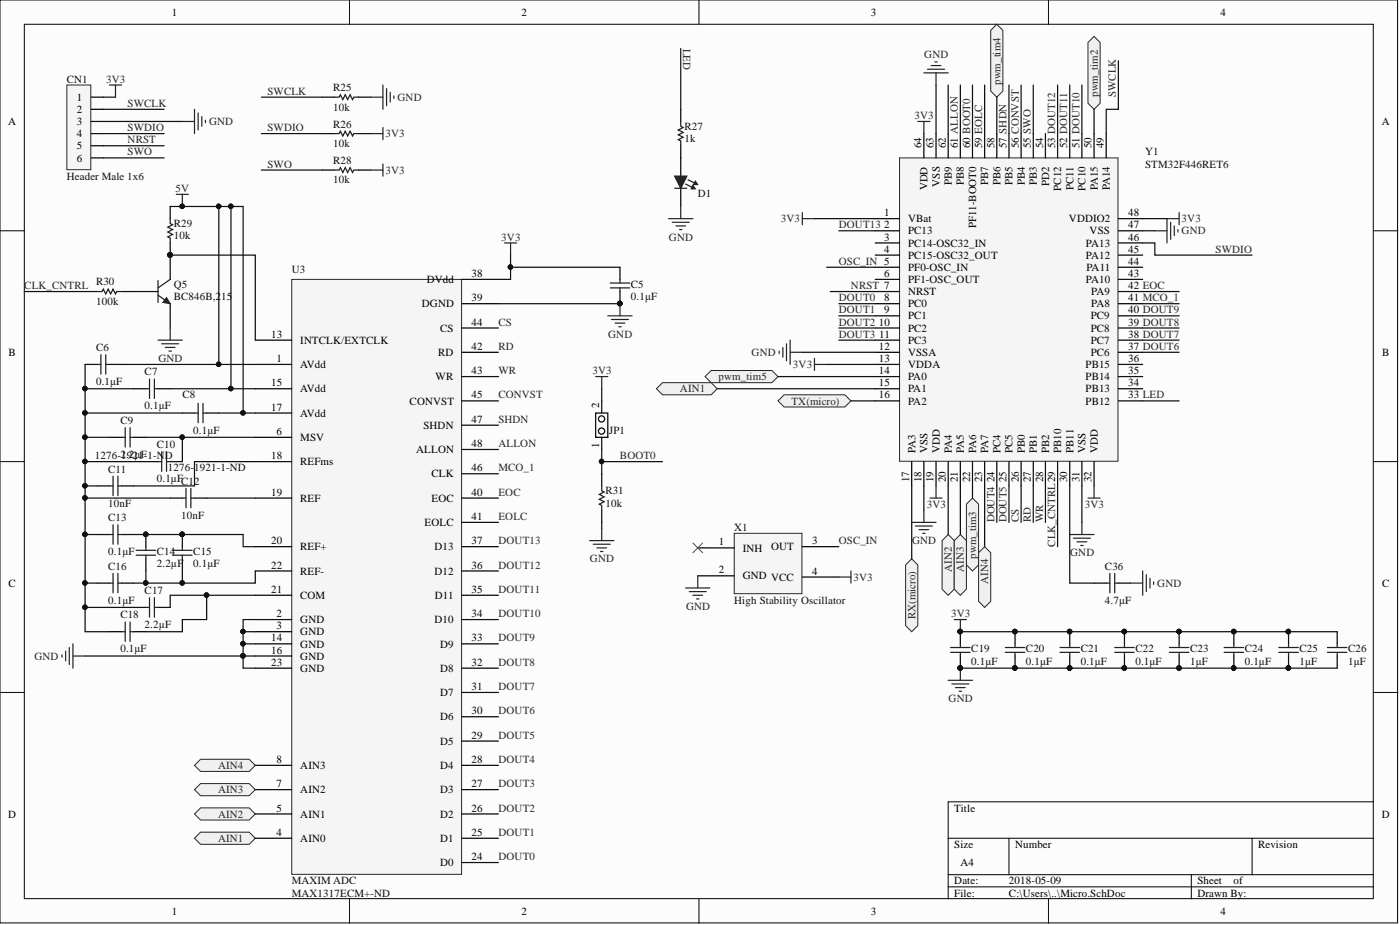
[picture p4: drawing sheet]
<svg xmlns="http://www.w3.org/2000/svg" width="292mm" height="193mm" viewBox="0 0 292 193" stroke-linecap="round" stroke-linejoin="round" font-family="sans-serif">
<defs><g id="words">
<g font-size="2.3">
<text x="35.8" y="3.3">1</text>
<text x="108.8" y="3.3">2</text>
<text x="181.7" y="3.3">3</text>
<text x="254.6" y="3.3">4</text>
<text x="16.1" y="21">1</text>
<text x="16.1" y="23.6">2</text>
<text x="1.7" y="26.1">A</text>
<text x="16.1" y="26.1">3</text>
<text x="16.1" y="28.6">4</text>
<text x="288.3" y="26.1">A</text>
<text x="16.1" y="31.2">5</text>
<text x="16.1" y="33.7">6</text>
<text x="192.3" y="30.9" transform="rotate(-90 192.3 30.9)">64</text>
<text x="194.8" y="30.9" transform="rotate(-90 194.8 30.9)">63</text>
<text x="197.3" y="30.9" transform="rotate(-90 197.3 30.9)">62</text>
<text x="199.9" y="30.9" transform="rotate(-90 199.9 30.9)">61 ALLON</text>
<text x="202.4" y="30.9" transform="rotate(-90 202.4 30.9)">60 BOOT0</text>
<text x="204.9" y="30.9" transform="rotate(-90 204.9 30.9)">59 EOLC</text>
<text x="207.5" y="30.9" transform="rotate(-90 207.5 30.9)">58</text>
<text x="210" y="30.9" transform="rotate(-90 210 30.9)">57 SHDN</text>
<text x="212.5" y="30.9" transform="rotate(-90 212.5 30.9)">56 CONVST</text>
<text x="215.1" y="30.9" transform="rotate(-90 215.1 30.9)">55 SWO</text>
<text x="217.6" y="30.9" transform="rotate(-90 217.6 30.9)">54</text>
<text x="220.2" y="30.9" transform="rotate(-90 220.2 30.9)">53 DOUT12</text>
<text x="222.7" y="30.9" transform="rotate(-90 222.7 30.9)">52 DOUT11</text>
<text x="225.2" y="30.9" transform="rotate(-90 225.2 30.9)">51 DOUT10</text>
<text x="227.8" y="30.9" transform="rotate(-90 227.8 30.9)">50</text>
<text x="230.3" y="30.9" transform="rotate(-90 230.3 30.9)">49</text>
<text x="193.5" y="39.7" transform="rotate(-90 193.5 39.7)">VDD</text>
<text x="196.1" y="38.9" transform="rotate(-90 196.1 38.9)">VSS</text>
<text x="198.6" y="38.7" transform="rotate(-90 198.6 38.7)">PB9</text>
<text x="201.1" y="38.7" transform="rotate(-90 201.1 38.7)">PB8</text>
<text x="206.2" y="38.7" transform="rotate(-90 206.2 38.7)">PB7</text>
<text x="208.7" y="38.7" transform="rotate(-90 208.7 38.7)">PB6</text>
<text x="211.3" y="38.7" transform="rotate(-90 211.3 38.7)">PB5</text>
<text x="213.8" y="38.7" transform="rotate(-90 213.8 38.7)">PB4</text>
<text x="216.3" y="38.7" transform="rotate(-90 216.3 38.7)">PB3</text>
<text x="218.9" y="38.8" transform="rotate(-90 218.9 38.8)">PD2</text>
<text x="221.4" y="39.8" transform="rotate(-90 221.4 39.8)">PC12</text>
<text x="224" y="39.7" transform="rotate(-90 224 39.7)">PC11</text>
<text x="226.5" y="39.8" transform="rotate(-90 226.5 39.8)">PC10</text>
<text x="229" y="39.7" transform="rotate(-90 229 39.7)">PA15</text>
<text x="231.6" y="39.7" transform="rotate(-90 231.6 39.7)">PA14</text>
<text x="184.5" y="45.1">1</text>
<text x="184.5" y="47.6">2</text>
<text x="189.5" y="46.4">VBat</text>
<text x="203.7" y="47.6" transform="rotate(-90 203.7 47.6)">PF11-BOOT0</text>
<text x="223" y="46.4">VDDIO2</text>
<text x="235.4" y="47.6">47</text>
<text x="235.4" y="45.1">48</text>
<text x="184.5" y="50.2">3</text>
<text x="184.5" y="52.7">4</text>
<text x="189.5" y="48.9">PC13</text>
<text x="189.5" y="51.4">PC14-OSC32_IN</text>
<text x="189.5" y="54">PC15-OSC32_OUT</text>
<text x="226.6" y="54">PA12</text>
<text x="226.6" y="51.4">PA13</text>
<text x="227.3" y="48.9">VSS</text>
<text x="235.4" y="52.7">45</text>
<text x="235.4" y="50.2">46</text>
<text x="89" y="59">DVdd</text>
<text x="98.4" y="57.8">38</text>
<text x="184.5" y="57.8">6</text>
<text x="189.5" y="56.5">PF0-OSC_IN</text>
<text x="189.5" y="59">PF1-OSC_OUT</text>
<text x="226.6" y="59">PA10</text>
<text x="226.7" y="56.5">PA11</text>
<text x="235.4" y="57.8">43</text>
<text x="235.4" y="55.2">44</text>
<text x="88" y="64.1">DGND</text>
<text x="98.4" y="62.8">39</text>
<text x="184.5" y="62.8">8</text>
<text x="184.5" y="65.4">9</text>
<text x="189.5" y="61.6">NRST</text>
<text x="189.5" y="64.1">PC0</text>
<text x="227.7" y="64.1">PA8</text>
<text x="227.7" y="61.6">PA9</text>
<text x="235.4" y="62.8">41 MCO_1</text>
<text x="235.4" y="60.3">42 EOC</text>
<text x="235.4" y="65.4">40 DOUT9</text>
<text x="56.6" y="70.5">13</text>
<text x="62.6" y="71.7">INTCLK/EXTCLK</text>
<text x="91.8" y="69.2">CS</text>
<text x="98.4" y="67.9">44</text>
<text x="183.4" y="67.9">10</text>
<text x="183.5" y="70.5">11</text>
<text x="189.5" y="66.6">PC1</text>
<text x="189.5" y="69.2">PC2</text>
<text x="189.5" y="71.7">PC3</text>
<text x="227.6" y="71.7">PC7</text>
<text x="227.6" y="69.2">PC8</text>
<text x="227.6" y="66.6">PC9</text>
<text x="235.4" y="70.5">38 DOUT7</text>
<text x="235.4" y="67.9">39 DOUT8</text>
<text x="1.8" y="74.3">B</text>
<text x="57.7" y="75.5">1</text>
<text x="62.6" y="76.8">AVdd</text>
<text x="91.4" y="74.3">RD</text>
<text x="98.4" y="73">42</text>
<text x="183.4" y="73">12</text>
<text x="183.4" y="75.5">13</text>
<text x="189.5" y="74.3">VSSA</text>
<text x="189.5" y="76.8">VDDA</text>
<text x="226.5" y="76.8">PB15</text>
<text x="227.6" y="74.3">PC6</text>
<text x="235.4" y="75.5">36</text>
<text x="235.4" y="73">37 DOUT6</text>
<text x="288.4" y="74.3">B</text>
<text x="56.6" y="80.6">15</text>
<text x="62.6" y="81.9">AVdd</text>
<text x="90.9" y="79.3">WR</text>
<text x="98.4" y="78.1">43</text>
<text x="98.4" y="83.1">45</text>
<text x="183.4" y="78.1">14</text>
<text x="183.4" y="80.6">15</text>
<text x="183.4" y="83.1">16</text>
<text x="189.5" y="79.3">PA0</text>
<text x="189.5" y="81.9">PA1</text>
<text x="226.5" y="81.9">PB13</text>
<text x="226.5" y="79.3">PB14</text>
<text x="235.4" y="83.1">33 LED</text>
<text x="235.4" y="80.6">34</text>
<text x="235.4" y="78.1">35</text>
<text x="56.6" y="85.7">17</text>
<text x="62.6" y="86.9">AVdd</text>
<text x="85.5" y="84.4">CONVST</text>
<text x="88.3" y="89.5">SHDN</text>
<text x="98.4" y="88.2">47</text>
<text x="125" y="85.2" transform="rotate(-90 125 85.2)">2</text>
<text x="189.5" y="84.4">PA2</text>
<text x="226.5" y="84.4">PB12</text>
<text x="56.6" y="95.8">18</text>
<text x="57.7" y="90.7">6</text>
<text x="62.6" y="92">MSV</text>
<text x="86.8" y="94.5">ALLON</text>
<text x="98.4" y="93.3">48</text>
<text x="125" y="93.4" transform="rotate(-90 125 93.4)">1</text>
<text x="191" y="94.5" transform="rotate(-90 191 94.5)">PA3</text>
<text x="193.5" y="94.5" transform="rotate(-90 193.5 94.5)">VSS</text>
<text x="196.1" y="94.5" transform="rotate(-90 196.1 94.5)">VDD</text>
<text x="198.6" y="94.5" transform="rotate(-90 198.6 94.5)">PA4</text>
<text x="201.1" y="94.5" transform="rotate(-90 201.1 94.5)">PA5</text>
<text x="203.7" y="94.5" transform="rotate(-90 203.7 94.5)">PA6</text>
<text x="206.2" y="94.5" transform="rotate(-90 206.2 94.5)">PA7</text>
<text x="208.7" y="94.5" transform="rotate(-90 208.7 94.5)">PC4</text>
<text x="211.3" y="94.5" transform="rotate(-90 211.3 94.5)">PC5</text>
<text x="213.8" y="94.5" transform="rotate(-90 213.8 94.5)">PB0</text>
<text x="216.3" y="94.5" transform="rotate(-90 216.3 94.5)">PB1</text>
<text x="218.9" y="94.5" transform="rotate(-90 218.9 94.5)">PB2</text>
<text x="221.4" y="94.5" transform="rotate(-90 221.4 94.5)">PB10</text>
<text x="224" y="94.5" transform="rotate(-90 224 94.5)">PB11</text>
<text x="226.5" y="94.5" transform="rotate(-90 226.5 94.5)">VSS</text>
<text x="229" y="94.5" transform="rotate(-90 229 94.5)">VDD</text>
<text x="62.6" y="97.1">REFms</text>
<text x="90" y="99.6">CLK</text>
<text x="98.4" y="98.3">46</text>
<text x="189.7" y="100.6" transform="rotate(-90 189.7 100.6)">17</text>
<text x="192.3" y="100.6" transform="rotate(-90 192.3 100.6)">18</text>
<text x="194.8" y="100.6" transform="rotate(-90 194.8 100.6)">19</text>
<text x="197.3" y="100.6" transform="rotate(-90 197.3 100.6)">20</text>
<text x="199.9" y="100.6" transform="rotate(-90 199.9 100.6)">21</text>
<text x="202.4" y="100.6" transform="rotate(-90 202.4 100.6)">22</text>
<text x="204.9" y="100.6" transform="rotate(-90 204.9 100.6)">23</text>
<text x="207.5" y="100.6" transform="rotate(-90 207.5 100.6)">24</text>
<text x="210" y="100.6" transform="rotate(-90 210 100.6)">25</text>
<text x="212.5" y="100.6" transform="rotate(-90 212.5 100.6)">26</text>
<text x="215.1" y="100.6" transform="rotate(-90 215.1 100.6)">27</text>
<text x="217.6" y="100.6" transform="rotate(-90 217.6 100.6)">28</text>
<text x="222.7" y="100.6" transform="rotate(-90 222.7 100.6)">30</text>
<text x="225.2" y="100.6" transform="rotate(-90 225.2 100.6)">31</text>
<text x="227.8" y="100.6" transform="rotate(-90 227.8 100.6)">32</text>
<text x="56.6" y="103.4">19</text>
<text x="62.6" y="104.7">REF</text>
<text x="90" y="104.7">EOC</text>
<text x="98.4" y="103.4">40</text>
<text x="56.6" y="113.5">20</text>
<text x="88.6" y="109.7">EOLC</text>
<text x="98.4" y="113.5">37</text>
<text x="98.4" y="108.5">41</text>
<text x="150" y="113.8">1</text>
<text x="169.4" y="113.5">3</text>
<text x="56.6" y="118.6">22</text>
<text x="62.6" y="114.8">REF+</text>
<text x="62.6" y="119.9">REF-</text>
<text x="90.6" y="119.9">D12</text>
<text x="90.6" y="114.8">D13</text>
<text x="98.4" y="118.6">36</text>
<text x="150" y="119.6">2</text>
<text x="155" y="115.1">INH</text>
<text x="160.9" y="114.8">OUT</text>
<text x="169.4" y="119.9">4</text>
<text x="1.8" y="122.4">C</text>
<text x="56.6" y="123.7">21</text>
<text x="62.6" y="124.9">COM</text>
<text x="90.7" y="124.9">D11</text>
<text x="98.4" y="123.7">35</text>
<text x="155" y="120.9">GND VCC</text>
<text x="288.4" y="122.4">C</text>
<text x="57.7" y="128.7">2</text>
<text x="57.7" y="131.3">3</text>
<text x="62.6" y="130">GND</text>
<text x="90.6" y="130">D10</text>
<text x="98.4" y="128.7">34</text>
<text x="56.6" y="133.8">14</text>
<text x="56.6" y="136.3">16</text>
<text x="62.6" y="132.5">GND</text>
<text x="62.6" y="135.1">GND</text>
<text x="62.6" y="137.6">GND</text>
<text x="91.8" y="135.1">D9</text>
<text x="98.4" y="133.8">33</text>
<text x="56.6" y="138.9">23</text>
<text x="62.6" y="140.2">GND</text>
<text x="91.8" y="140.2">D8</text>
<text x="98.4" y="144">31</text>
<text x="98.4" y="138.9">32</text>
<text x="91.8" y="145.2">D7</text>
<text x="98.4" y="149">30</text>
<text x="91.8" y="155.4">D5</text>
<text x="91.8" y="150.3">D6</text>
<text x="98.4" y="154.1">29</text>
<text x="57.7" y="159.2">8</text>
<text x="62.6" y="160.4">AIN3</text>
<text x="91.8" y="160.4">D4</text>
<text x="98.4" y="159.2">28</text>
<text x="57.7" y="164.2">7</text>
<text x="62.6" y="165.5">AIN2</text>
<text x="91.8" y="165.5">D3</text>
<text x="98.4" y="164.2">27</text>
<text x="1.7" y="170.6">D</text>
<text x="57.7" y="169.3">5</text>
<text x="62.6" y="170.6">AIN1</text>
<text x="91.8" y="170.6">D2</text>
<text x="98.4" y="169.3">26</text>
<text x="199.1" y="169.3">Title</text>
<text x="288.3" y="170.6">D</text>
<text x="57.7" y="174.4">4</text>
<text x="62.6" y="175.6">AIN0</text>
<text x="91.8" y="175.6">D1</text>
<text x="98.4" y="179.4">24</text>
<text x="98.4" y="174.4">25</text>
<text x="199.1" y="176.9">Size</text>
<text x="211.8" y="176.9">Number</text>
<text x="262.5" y="176.9">Revision</text>
<text x="91.8" y="180.7">D0</text>
<text x="199.1" y="184.5">Date:</text>
<text x="200.4" y="180.7">A4</text>
<text x="210.5" y="184.5">2018-05-09</text>
<text x="249.8" y="184.5">Sheet</text>
<text x="257.4" y="184.5">of</text>
<text x="35.8" y="190.8">1</text>
<text x="108.8" y="190.8">2</text>
<text x="181.7" y="190.8">3</text>
<text x="199.1" y="187">File:</text>
<text x="210.5" y="187">C:\Users\..\Micro.SchDoc</text>
<text x="249.8" y="187">Drawn By:</text>
<text x="254.6" y="190.8">4</text>
</g>
<g font-size="2.3" fill="#262626">
<text x="142.5" y="10.1" transform="rotate(90 142.5 10.1)">LED</text>
<text x="22.2" y="17.2">3V3</text>
<text x="192.8" y="12.2">GND</text>
<text x="208.7" y="17.7" transform="rotate(-90 208.7 17.7)">pwm_tim4</text>
<text x="26.6" y="22.3">SWCLK</text>
<text x="55.8" y="19.8">SWCLK</text>
<text x="82.9" y="21">GND</text>
<text x="229" y="20.3" transform="rotate(-90 229 20.3)">pwm_tim2</text>
<text x="232.8" y="20.3" transform="rotate(-90 232.8 20.3)">SWCLK</text>
<text x="26.6" y="27.4">SWDIO</text>
<text x="26.6" y="29.9">NRST</text>
<text x="43.6" y="26.1">GND</text>
<text x="55.8" y="27.4">SWDIO</text>
<text x="80.4" y="28.6">3V3</text>
<text x="190.8" y="24.8">3V3</text>
<text x="26.6" y="32.4">SWO</text>
<text x="55.8" y="35">SWO</text>
<text x="36.6" y="40">5V</text>
<text x="80.4" y="36.2">3V3</text>
<text x="162.9" y="46.4">3V3</text>
<text x="175" y="47.6">DOUT13</text>
<text x="246.5" y="46.4">3V3</text>
<text x="104.6" y="50.2">3V3</text>
<text x="139.6" y="50.2">GND</text>
<text x="246.5" y="48.9">GND</text>
<text x="253.6" y="52.7">SWDIO</text>
<text x="175" y="55.2">OSC_IN 5</text>
<text x="5.1" y="60.3">CLK_CNTRL</text>
<text x="175" y="62.8">DOUT0</text>
<text x="175" y="65.4">DOUT1</text>
<text x="177.5" y="60.3">NRST 7</text>
<text x="104" y="67.9">CS</text>
<text x="126.9" y="70.5">GND</text>
<text x="175" y="67.9">DOUT2</text>
<text x="175" y="70.5">DOUT3</text>
<text x="33.1" y="75.5">GND</text>
<text x="104" y="73">RD</text>
<text x="156.8" y="74.3">GND</text>
<text x="165.5" y="76.8">3V3</text>
<text x="104" y="83.1">CONVST</text>
<text x="104" y="78.1">WR</text>
<text x="123.6" y="78.1">3V3</text>
<text x="141.9" y="81.9">AIN1</text>
<text x="149.9" y="79.3">pwm_tim5</text>
<text x="104" y="88.2">SHDN</text>
<text x="165.1" y="84.4">TX(micro)</text>
<text x="104" y="93.3">ALLON</text>
<text x="129.4" y="95.8">BOOT0</text>
<text x="104" y="98.3">MCO_1</text>
<text x="104" y="103.4">EOC</text>
<text x="193.4" y="105.9">3V3</text>
<text x="226.3" y="105.9">3V3</text>
<text x="104" y="113.5">DOUT13</text>
<text x="104" y="108.5">EOLC</text>
<text x="175" y="113.5">OSC_IN</text>
<text x="190.3" y="113.5">GND</text>
<text x="207.5" y="109" transform="rotate(-90 207.5 109)">DOUT4</text>
<text x="210" y="109" transform="rotate(-90 210 109)">DOUT5</text>
<text x="212.5" y="109" transform="rotate(-90 212.5 109)">CS</text>
<text x="215.1" y="109" transform="rotate(-90 215.1 109)">RD</text>
<text x="217.6" y="109" transform="rotate(-90 217.6 109)">WR</text>
<text x="104" y="118.6">DOUT12</text>
<text x="123.1" y="117.3">GND</text>
<text x="198.6" y="119.3" transform="rotate(-90 198.6 119.3)">AIN2</text>
<text x="201.1" y="119.3" transform="rotate(-90 201.1 119.3)">AIN3</text>
<text x="203.7" y="116.6" transform="rotate(-90 203.7 116.6)">pwm_tim3</text>
<text x="220.2" y="114" transform="rotate(-90 220.2 114)">CLK_CNTRL29</text>
<text x="223.3" y="116.1">GND</text>
<text x="104" y="123.7">DOUT11</text>
<text x="178" y="121.1">3V3</text>
<text x="206.2" y="121.8" transform="rotate(-90 206.2 121.8)">AIN4</text>
<text x="241.5" y="122.4">GND</text>
<text x="104" y="128.7">DOUT10</text>
<text x="143.1" y="127.2">GND</text>
<text x="191" y="129.2" transform="rotate(-90 191 129.2)">RX(micro)</text>
<text x="198.4" y="128.7">3V3</text>
<text x="7.2" y="137.6">GND</text>
<text x="104" y="133.8">DOUT9</text>
<text x="104" y="144">DOUT7</text>
<text x="104" y="138.9">DOUT8</text>
<text x="104" y="149">DOUT6</text>
<text x="197.9" y="146.5">GND</text>
<text x="104" y="154.1">DOUT5</text>
<text x="45.5" y="160.4">AIN4</text>
<text x="104" y="159.2">DOUT4</text>
<text x="45.5" y="165.5">AIN3</text>
<text x="104" y="164.2">DOUT3</text>
<text x="45.5" y="170.6">AIN2</text>
<text x="104" y="169.3">DOUT2</text>
<text x="45.5" y="175.6">AIN1</text>
<text x="104" y="179.4">DOUT0</text>
<text x="104" y="174.4">DOUT1</text>
</g>
<g font-size="2.3" fill="#0e0e0e">
<text x="13.9" y="17.2">CN1</text>
<text x="69.5" y="19">R25</text>
<text x="69.5" y="23.1">10k</text>
<text x="69.5" y="26.6">R26</text>
<text x="142.8" y="27.1">R27</text>
<text x="142.8" y="29.6">1k</text>
<text x="69.5" y="30.7">10k</text>
<text x="69.5" y="34.2">R28</text>
<text x="238.9" y="32.4">Y1</text>
<text x="238.9" y="35">STM32F446RET6</text>
<text x="13.9" y="37.5">Header Male 1x6</text>
<text x="69.5" y="38.3">10k</text>
<text x="145.6" y="41.1">D1</text>
<text x="36.3" y="47.4">R29</text>
<text x="36.3" y="49.9">10k</text>
<text x="20" y="59.6">R30</text>
<text x="60.9" y="57">U3</text>
<text x="20" y="63.6">100k</text>
<text x="36.3" y="60.1">Q5</text>
<text x="36.3" y="62.6">BC846B,2</text>
<text x="46.1" y="62.6">15</text>
<text x="131.6" y="60.1">C5</text>
<text x="131.6" y="62.6">0.1μF</text>
<text x="20" y="73.2">C6</text>
<text x="20" y="80.3">0.1μF</text>
<text x="30.2" y="78.3">C7</text>
<text x="38" y="83.1">C8</text>
<text x="25.1" y="88.4">C9</text>
<text x="30.2" y="85.4">0.1μF</text>
<text x="19.8" y="95.8">1276-1921-1-N</text>
<text x="25.1" y="95.5">2.2µF</text>
<text x="32.7" y="93.5">C10</text>
<text x="34.4" y="95.8">D</text>
<text x="40.3" y="90.5">0.1μF</text>
<text x="127.1" y="90.5">JP1</text>
<text x="22.6" y="98.6">C11</text>
<text x="32.7" y="100.6">0.1μFC12</text>
<text x="35" y="98.3">1276-1921-1-ND</text>
<text x="22.6" y="105.7">10nF</text>
<text x="126.3" y="103.1">R31</text>
<text x="126.3" y="105.7">10k</text>
<text x="22.6" y="108.7">C13</text>
<text x="37.8" y="108.2">10nF</text>
<text x="153.2" y="110.8">X1</text>
<text x="22.6" y="115.8">0.1μF</text>
<text x="22.6" y="118.9">C16</text>
<text x="32.7" y="115.8">C14</text>
<text x="32.7" y="118.4">2.2µF</text>
<text x="40.3" y="115.8">C15</text>
<text x="40.3" y="118.4">0.1μF</text>
<text x="230.5" y="118.9">C36</text>
<text x="22.6" y="126">0.1μF</text>
<text x="30.2" y="123.9">C17</text>
<text x="153.2" y="126">High Stability Oscillator</text>
<text x="230.5" y="126">4.7μF</text>
<text x="25.1" y="129">C18</text>
<text x="30.2" y="131">2.2µF</text>
<text x="25.1" y="136.1">0.1μF</text>
<text x="202.7" y="136.1">C19</text>
<text x="214.1" y="136.1">C20</text>
<text x="225.5" y="136.1">C21</text>
<text x="236.9" y="136.1">C22</text>
<text x="248.3" y="136.1">C23</text>
<text x="259.7" y="136.1">C24</text>
<text x="271.1" y="136.1">C25</text>
<text x="281.3" y="136.1">C26</text>
<text x="202.7" y="138.6">0.1μF</text>
<text x="214.1" y="138.6">0.1μF</text>
<text x="225.5" y="138.6">0.1μF</text>
<text x="236.9" y="138.6">0.1μF</text>
<text x="248.3" y="138.6">1μF</text>
<text x="259.7" y="138.6">0.1μF</text>
<text x="271.1" y="138.6">1μF</text>
<text x="281.3" y="138.6">1μF</text>
<text x="60.9" y="184.5">MAXIM ADC</text>
<text x="60.9" y="187">MAX1317ECM+-ND</text>
</g>
</g></defs>
<g fill="#fcfcfc" stroke="#000" stroke-width=".21">
<path d="M0 0h291.6v192.5h-291.6z"/>
<path d="M5.1 5.1h281.4v182.4h-281.4z"/>
</g>
<g fill="none" stroke="#000" stroke-width=".21">
<path d="M72.9 0v5.1M145.8 0v5.1M218.8 0v5.1M0 48.1h5.1M286.6 48.1h5.1M0 96.3h5.1M286.6 96.3h5.1M0 144.5h5.1M286.6 144.5h5.1M197.8 174.9h88.8M210.5 174.9v7.6M261.2 174.9v7.6"/>
<path d="M286.6 167.3h-88.8v20.2M72.9 187.5v5.1M145.8 187.5v5.1M197.8 182.5h88.8M197.8 185h88.8M218.8 187.5v5.1M248.6 182.5v5"/>
</g>
<g fill="#f0f0f0" stroke="#262626" stroke-width=".21">
<path d="M40.6 174.9l1.2-1.3h10.2l1.3 1.3-1.3 1.2h-10.2z" fill-rule="evenodd"/>
<path d="M40.6 169.8l1.2-1.3h10.2l1.3 1.3-1.3 1.3h-10.2z" fill-rule="evenodd"/>
<path d="M40.6 164.7l1.2-1.2h10.2l1.3 1.2-1.3 1.3h-10.2z" fill-rule="evenodd"/>
<path d="M40.6 159.7l1.2-1.3h10.2l1.3 1.3-1.3 1.2h-10.2z" fill-rule="evenodd"/>
</g>
<path d="M36.8 40.5h2.5M38 40.5v2.6" fill="none" stroke="#262626" stroke-width=".25"/>
<circle cx="38" cy="43" r=".47" fill="#0e0e0e" stroke="#0e0e0e" stroke-width=".21"/>
<path d="M17.8 76h2.5M22.8 76h2.6M22.8 91.2h2.6M27.9 81.1h2.5M27.9 91.2h2.5M30.4 96.3h2.6M33 81.1h2.5M35.5 96.3h2.5M38 86.2h2.6M43.1 86.2h2.6M20.3 101.4h2.5M25.4 101.4h2.5" fill="none" stroke="#000" stroke-width=".25"/>
<g fill="none" stroke="#1c1c1c" stroke-width=".25">
<path d="M20.3 76h.8M21.1 74v4.1M22.1 74v4.1M22.1 76h.7M31.2 79.1v4M32.2 79.1v4M23.6 99.3v4.1M24.6 99.3v4.1M25.4 91.2h.7M26.1 89.2v4.1M27.1 89.2v4.1M27.1 91.2h.8"/>
<path d="M30.4 81.1h.8M32.2 81.1h.8M33 96.3h.7M33.7 94.3v4M34.7 94.3v4M34.7 96.3h.8M40.6 86.2h.7M41.3 84.1v4.1M42.4 84.1v4.1M42.4 86.2h.7M22.8 101.4h.8M24.6 101.4h.8"/>
</g>
<path d="M60.9 58.3h35.4v124.1h-35.4z" fill="#f5f5f5" stroke="#262626" stroke-width=".21"/>
<g fill="none" stroke="#000" stroke-width=".25">
<path d="M35.5 43.1v2.5M35.5 50.7v7.6M96.4 58.3h7.6M129.4 55.8v2.5M27.9 60.8h5.1M35.5 63.4v5M53.3 76h7.6M53.3 71h7.6M96.4 63.4h7.6M96.4 73.5h7.6M96.4 78.6h7.6M96.4 68.4h7.6"/>
<path d="M129.4 60.8v2.6M53.3 91.2h7.6M53.3 81.1h7.6M53.3 86.2h7.6M53.3 96.3h7.6M96.4 83.6h7.6M96.4 98.8h7.6M96.4 88.7h7.6M96.4 93.8h7.6M20.3 111.5h2.5M25.4 111.5h2.5M30.4 111.5v2.5"/>
<path d="M30.4 116.6v2.5M35.5 103.9h2.5M38 111.5v2.5M38 116.6v2.5M40.6 103.9h2.5M53.3 103.9h7.6M53.3 114h7.6M53.3 119.1h7.6M96.4 103.9h7.6M96.4 114h7.6M96.4 119.1h7.6M96.4 109h7.6"/>
<path d="M20.3 121.6h2.5M22.8 131.8h2.6M25.4 121.6h2.5M27.9 131.8h2.5M27.9 126.7h2.5M33 126.7h2.5M53.3 129.3h7.6M53.3 131.8h7.6M53.3 134.3h7.6M53.3 136.9h7.6M53.3 124.2h7.6M53.3 139.4h7.6"/>
<path d="M96.4 129.3h7.6M96.4 134.3h7.6M96.4 124.2h7.6M96.4 139.4h7.6M53.3 159.7h7.6M96.4 159.7h7.6M96.4 154.6h7.6M96.4 149.5h7.6M96.4 144.5h7.6M53.3 174.9h7.6M53.3 169.8h7.6M53.3 164.7h7.6"/>
<path d="M96.4 174.9h7.6M96.4 169.8h7.6M96.4 164.7h7.6M96.4 179.9h7.6"/>
</g>
<g fill="none" stroke="#1c1c1c" stroke-width=".25">
<path d="M33 58.5v4.6M35.5 45.6v1l.5 .3-1 .5 1 .5-1 .5 1 .5-1 .5 .5 .3v1M35.5 58.3l-2.5 1.8M127.3 59h4.1M129.4 58.3v.7M33 61.6l2.5 1.8M127.3 60.1h4.1M129.4 60.1v.7M22.8 111.5h.8M23.6 109.5v4M23.6 119.6v4.1M24.6 109.5v4"/>
<path d="M24.6 119.6v4.1M24.6 111.5h.8M28.4 114.8h4.1M28.4 115.8h4.1M30.4 114v.8M30.4 115.8v.8M36 114.8h4.1M36 115.8h4.1M38 103.9h.8M38 114v.8M38 115.8v.8M38.8 101.9v4"/>
<path d="M39.8 101.9v4M39.8 103.9h.8M22.8 121.6h.8M24.6 121.6h.8M25.4 131.8h.7M26.1 129.8v4M27.1 129.8v4M27.1 131.8h.8M30.4 126.7h.8M31.2 124.7v4M32.2 124.7v4M32.2 126.7h.8"/>
</g>
<g fill="#0e0e0e" stroke="#0e0e0e" stroke-width=".21">
<circle cx="38" cy="111.5" r=".47"/>
<circle cx="30.4" cy="111.5" r=".47"/>
<circle cx="129.3" cy="63.3" r=".47"/>
<circle cx="35.5" cy="53.2" r=".47"/>
</g>
<path d="M105.3 50.7h2.5M106.5 50.7v2.5M126.8 65.9h5.1M127.6 66.6h3.5M128.3 67.4h2.1M129.1 68.2h.5M129.4 63.4v2.5M12.9 136.6v.5M13.7 135.8v2.1M14.5 135.1v3.5M15.2 134.3v5.1M15.2 136.9h2.6" fill="none" stroke="#262626" stroke-width=".25"/>
<path d="M34.7 62.1l.8 1.3-1.5-.3z" fill="#1c1c1c"/>
<path d="M34.7 62.1l.8 1.3-1.5-.3z" fill="none" stroke="#1c1c1c" stroke-width=".21"/>
<circle cx="35.5" cy="53.2" r=".47" fill="#0e0e0e" stroke="#0e0e0e" stroke-width=".21"/>
<path d="M33 71h5M33.7 71.7h3.6M34.5 72.5h2M35.3 73.2h.5M35.5 68.4v2.6" fill="none" stroke="#262626" stroke-width=".25"/>
<path d="M17.8 60.8h2.5M25.4 60.8h2.5" fill="none" stroke="#000" stroke-width=".25"/>
<path d="M20.3 60.8h1l.3-.5 .5 1 .5-1 .5 1 .5-1 .5 1 .2-.5h1.1" fill="none" stroke="#1c1c1c" stroke-width=".25"/>
<path d="M187.7 32.9h45.6v63.3h-45.6z" fill="#f5f5f5" stroke="#262626" stroke-width=".21"/>
<g fill="none" stroke="#000" stroke-width=".25">
<path d="M142 32.9v3.8M142 39.3v3.8M192.8 27.9v5M195.3 27.9v5M197.8 27.9v5M200.4 27.9v5M202.9 27.9v5M205.4 27.9v5M208 27.9v5M210.5 27.9v5M213 27.9v5M215.6 27.9v5"/>
<path d="M218.1 27.9v5M220.7 27.9v5M223.2 27.9v5M225.7 27.9v5M228.3 27.9v5M230.8 27.9v5M182.6 45.6h5.1M182.6 48.1h5.1M182.6 50.7h5.1M182.6 53.2h5.1M182.6 55.8h5.1M182.6 58.3h5.1"/>
<path d="M233.3 45.6h5.1M233.3 48.1h5.1M233.3 50.7h5.1M233.3 53.2h5.1M233.3 55.8h5.1M233.3 58.3h5.1M182.6 60.8h5.1M182.6 73.5h5.1M182.6 76h5.1M182.6 78.6h5.1M182.6 63.4h5.1M182.6 65.9h5.1"/>
<path d="M182.6 68.4h5.1M182.6 71h5.1M233.3 60.8h5.1M233.3 73.5h5.1M233.3 76h5.1M233.3 78.6h5.1M233.3 63.4h5.1M233.3 65.9h5.1M233.3 68.4h5.1M233.3 71h5.1M182.6 81.1h5.1M182.6 83.6h5.1"/>
<path d="M190.2 96.3v5.1M192.8 96.3v5.1M195.3 96.3v5.1M197.8 96.3v5.1M200.4 96.3v5.1M202.9 96.3v5.1M205.4 96.3v5.1M208 96.3v5.1M210.5 96.3v5.1M213 96.3v5.1M215.6 96.3v5.1M218.1 96.3v5.1"/>
<path d="M220.7 96.3v5.1M223.2 96.3v5.1M225.7 96.3v5.1M228.3 96.3v5.1M233.3 81.1h5.1M233.3 83.6h5.1"/>
</g>
<g fill="none" stroke="#262626" stroke-width=".25">
<path d="M192.8 15.2h5M193.5 14.4h3.6M194.3 13.7h2M195 12.9h.5M195.3 15.2v2.5M191.5 25.3h2.5M192.8 25.3v2.6M167.4 44.3v2.6M167.4 45.6h2.5M240.9 48.1h2.6M243.5 45.6v5.1M244.2 46.4v3.5"/>
<path d="M245 47.1v2.1M245.8 47.9v.5M162.6 73.2v.5M163.3 72.5v2M164.1 71.7v3.6M164.9 71v5M164.9 73.5h2.5M169.9 74.8v2.5M169.9 76h2.6M190.2 109h5.1M191 109.7h3.5M191.7 110.5h2.1"/>
<path d="M192.5 111.3h.5M192.8 106.4v2.6M194 103.9h2.6M195.3 101.4v2.5M223.2 111.5h5.1M224 112.3h3.5M224.7 113h2M225.5 113.8h.5M225.7 109v2.5M227 103.9h2.5M228.3 101.4v2.5"/>
</g>
<path d="M140.8 36.7h2.5l-1.3 2.6z" fill="#1c1c1c"/>
<path d="M140.8 36.7h2.5l-1.3 2.6zM140.8 39.3h2.5M143.6 37.5l1.5 .8" fill="none" stroke="#1c1c1c" stroke-width=".25"/>
<path d="M145.1 37.8l.5 .7h-.9z" fill="#1c1c1c"/>
<path d="M145.1 37.8l.5 .7h-.9z" fill="none" stroke="#1c1c1c" stroke-width=".21"/>
<path d="M143 38.4l1.6 .8" fill="none" stroke="#1c1c1c" stroke-width=".25"/>
<path d="M144.6 38.6l.5 .8h-.9z" fill="#1c1c1c"/>
<path d="M144.6 38.6l.5 .8h-.9z" fill="none" stroke="#1c1c1c" stroke-width=".21"/>
<path d="M142 22.8v2.5M142 30.4v2.5" fill="none" stroke="#000" stroke-width=".25"/>
<path d="M142 25.3v1.1l.5 .2-1 .5 1 .5-1 .5 1 .5-1 .5 .5 .3v1" fill="none" stroke="#1c1c1c" stroke-width=".25"/>
<path d="M13.9 17.7h5v17.7h-5z" fill="#f5f5f5" stroke="#262626" stroke-width=".21"/>
<path d="M19 20.3h2.6M19 22.8h2.6M19 25.3h2.6M19 27.9h2.6M19 30.4h2.6M19 32.9h2.6M124.3 86.2h2.5v5h-2.5z" fill="none" stroke="#000" stroke-width=".25"/>
<path d="M22.8 17.7h2.6M24.1 17.7v2.6M38 25.3h2.6M40.6 22.8v5.1M41.3 23.6v3.5M42.1 24.3v2.1M42.9 25.1v.5M123 112.8h5.1M123.8 113.5h3.5M124.5 114.3h2.1M125.3 115.1h.5M125.5 110.2v2.6" fill="none" stroke="#262626" stroke-width=".25"/>
<g fill="#fcfcfc" stroke="#000" stroke-width=".25">
<circle cx="125.5" cy="87.4" r=".65"/>
<circle cx="125.5" cy="89.9" r=".65"/>
</g>
<path d="M67.2 27.9h2.5M67.2 20.3h2.5M67.2 35.5h2.5M74.8 27.9h2.6M74.8 20.3h2.6M74.8 35.5h2.6M125.5 83.6v2.6M125.5 91.2v2.6M125.5 98.8v2.6M125.5 106.4v2.6" fill="none" stroke="#000" stroke-width=".25"/>
<path d="M79.9 17.7v5.1M80.7 18.5v3.5M81.4 19.3v2M77.4 27.9h2.5M77.4 20.3h2.5M77.4 35.5h2.5M79.9 26.6v2.5M79.9 34.2v2.5M82.2 20v.5M124.3 78.6h2.5M125.5 78.6v2.5" fill="none" stroke="#262626" stroke-width=".25"/>
<path d="M69.7 27.9h1.1l.2-.5 .5 1 .5-1 .5 1 .5-1 .6 1 .2-.5h1M69.7 20.3h1.1l.2-.5 .5 1 .5-1 .5 1 .5-1 .6 1 .2-.5h1M69.7 35.5h1.1l.2-.5 .5 1 .5-1 .5 1 .5-1 .6 1 .2-.5h1M125.5 101.4v1l.6 .2-1.1 .5 1.1 .6-1.1 .5 1.1 .5-1.1 .5 .5 .2v1" fill="none" stroke="#1c1c1c" stroke-width=".25"/>
<g fill="#f0f0f0" stroke="#262626" stroke-width=".21">
<path d="M189 117.8l1.2-1.2 1.3 1.2v12.7l-1.3 1.3-1.2-1.3z" fill-rule="evenodd"/>
<path d="M162.3 83.6l1.3-1.2h12.7l1.2 1.2-1.2 1.3h-12.7z" fill-rule="evenodd"/>
</g>
<g fill="none" stroke="#262626" stroke-width=".25">
<path d="M139.5 45.6h5.1M140.3 46.4h3.5M141 47.1h2M141.8 47.9h.5M142 43.1v2.5M243.5 45.6h2.5M246 44.3v2.6M199.1 129.3h2.5M200.4 129.3v2.5M200.4 139.4v2.5M197.8 141.9h5.1M198.6 142.7h3.5"/>
<path d="M199.4 143.4h2M200.1 144.2h.5"/>
</g>
<g fill="#0e0e0e" stroke="#0e0e0e" stroke-width=".21">
<circle cx="200.3" cy="131.7" r=".47"/>
<circle cx="211.7" cy="139.4" r=".47"/>
<circle cx="211.7" cy="131.7" r=".47"/>
<circle cx="223.2" cy="139.4" r=".47"/>
<circle cx="223.2" cy="131.7" r=".47"/>
<circle cx="234.6" cy="139.4" r=".47"/>
<circle cx="234.6" cy="131.7" r=".47"/>
<circle cx="246" cy="139.4" r=".47"/>
<circle cx="246" cy="131.7" r=".47"/>
<circle cx="200.3" cy="139.4" r=".47"/>
<circle cx="257.4" cy="139.4" r=".47"/>
<circle cx="257.4" cy="131.7" r=".47"/>
<circle cx="268.8" cy="139.4" r=".47"/>
<circle cx="268.8" cy="131.7" r=".47"/>
</g>
<g fill="none" stroke="#000" stroke-width=".25">
<path d="M200.4 131.8v2.5M200.4 136.9v2.5M211.8 131.8v2.5M211.8 136.9v2.5M223.2 131.8v2.5M223.2 136.9v2.5M234.6 131.8v2.5M234.6 136.9v2.5M246 131.8v2.5M246 136.9v2.5M257.4 131.8v2.5M257.4 136.9v2.5"/>
<path d="M268.8 131.8v2.5M268.8 136.9v2.5M279 131.8v2.5M279 136.9v2.5"/>
</g>
<g fill="none" stroke="#1c1c1c" stroke-width=".25">
<path d="M198.3 135.1h4.1M198.3 136.1h4.1M200.4 134.3v.8M200.4 136.1v.8M209.8 135.1h4M209.8 136.1h4M211.8 134.3v.8M211.8 136.1v.8M221.2 135.1h4M221.2 136.1h4M223.2 134.3v.8M223.2 136.1v.8"/>
<path d="M232.6 135.1h4M232.6 136.1h4M234.6 134.3v.8M234.6 136.1v.8M244 135.1h4.1M244 136.1h4.1M246 134.3v.8M246 136.1v.8M255.4 135.1h4.1M255.4 136.1h4.1M257.4 134.3v.8M257.4 136.1v.8"/>
<path d="M266.8 135.1h4.1M266.8 136.1h4.1M268.8 134.3v.8M268.8 136.1v.8M277 135.1h4M277 136.1h4M279 134.3v.8M279 136.1v.8"/>
</g>
<g fill="#f0f0f0" stroke="#262626" stroke-width=".21">
<path d="M147.1 78.6l1.3-1.3h12.7l1.2 1.3-1.2 1.2h-12.7z" fill-rule="evenodd"/>
<path d="M201.6 105.2l1.3-1.3 1.3 1.3v12.6l-1.3 1.3-1.3-1.3z" fill-rule="evenodd"/>
<path d="M227 8.9l1.3-1.3 1.2 1.3v12.6l-1.2 1.3-1.3-1.3z" fill-rule="evenodd"/>
<path d="M206.7 6.3l1.3-1.2 1.2 1.2v12.7l-1.2 1.3-1.3-1.3z" fill-rule="evenodd"/>
</g>
<g fill="none" stroke="#0e0e0e" stroke-width=".25">
<path d="M142 10.1v12.7M195.3 17.7v10.2M21.6 30.4h12.6M21.6 27.9h12.6M21.6 22.8h12.6M21.6 20.3h2.5M21.6 25.3h16.4M21.6 32.9h12.6M54.5 27.9h12.7M54.5 20.3h12.7M54.5 35.5h12.7M208 20.3v7.6"/>
<path d="M228.3 22.8v5.1M35.5 43.1h10.2v32.9M35.5 53.2h17.8v17.8M45.7 43.1h2.5v38M48.2 43.1h2.5v43.1M106.5 53.2v2.6M129.4 55.8h-22.9v2.5h-2.5M169.9 45.6h12.7M172.5 55.8h10.1M175 48.1h7.6M238.4 45.6h5.1M238.4 48.1h2.5"/>
<path d="M5.1 60.8h12.7M17.8 76v5.1h10.1M25.4 76h27.9M104 63.4h25.4M162.3 78.6h20.3M167.4 73.5h15.2M172.5 76h10.1M173.2 60.8h9.4M175 63.4h7.6M175 71h7.6M175 68.4h7.6M175 65.9h7.6"/>
<path d="M17.8 81.1v5.1h20.2M17.8 86.2v5h5M17.8 91.2v5.1h12.6M17.8 96.3v5.1h2.5M30.4 91.2h22.9M35.5 81.1h17.8M38 91.2v5.1M45.7 86.2h7.6M53.3 96.3h-12.7v5.1h-12.7M125.5 81.1v2.5M125.5 93.8v2.5M138.2 96.3h-12.7v2.5"/>
<path d="M149.6 81.1h33M177.5 83.6h5.1M17.8 101.4v2.5h17.7M17.8 103.9v7.6M20.3 111.5h-2.5v10.1h2.5M27.9 111.5h22.8v2.5h2.6M30.4 119.1v2.5M38 119.1v2.5M43.1 103.9h10.2M53.3 119.1v2.5h-25.4M125.5 109v1.2M190.2 101.4v15.2"/>
<path d="M192.8 101.4v5M202.9 101.4v2.5M205.4 101.4v12.6M208 101.4v7.6M210.5 101.4v7.6M213 101.4v7.6M215.6 101.4v7.6M220.7 101.4v12.6M225.7 101.4v7.6M17.8 121.6v5.1h10.1M17.8 126.7v5.1h5M17.8 136.9h35.5"/>
<path d="M43.1 124.2v5.1h-5.1v2.5h-7.6M50.7 131.8h2.6M50.7 134.3h2.6M53.3 124.2h-17.8v2.5M53.3 129.3h-2.6v10.1h2.6M200.4 139.4h78.6M200.4 131.8h78.6"/>
</g>
<g fill="#0e0e0e" stroke="#0e0e0e" stroke-width=".21">
<circle cx="17.7" cy="81.1" r=".47"/>
<circle cx="17.7" cy="86.1" r=".47"/>
<circle cx="38" cy="91.2" r=".47"/>
<circle cx="17.7" cy="91.2" r=".47"/>
<circle cx="17.7" cy="96.3" r=".47"/>
<circle cx="17.7" cy="101.3" r=".47"/>
<circle cx="17.7" cy="103.9" r=".47"/>
<circle cx="30.4" cy="111.5" r=".47"/>
<circle cx="38" cy="111.5" r=".47"/>
<circle cx="38" cy="121.6" r=".47"/>
<circle cx="17.7" cy="121.6" r=".47"/>
<circle cx="17.7" cy="111.5" r=".47"/>
<circle cx="43.1" cy="124.1" r=".47"/>
<circle cx="17.7" cy="126.7" r=".47"/>
<circle cx="30.4" cy="121.6" r=".47"/>
<circle cx="50.7" cy="136.8" r=".47"/>
<circle cx="50.7" cy="131.7" r=".47"/>
<circle cx="50.7" cy="134.3" r=".47"/>
<circle cx="129.3" cy="63.3" r=".47"/>
<circle cx="106.5" cy="55.7" r=".47"/>
<circle cx="45.6" cy="76" r=".47"/>
<circle cx="45.6" cy="43" r=".47"/>
<circle cx="38" cy="43" r=".47"/>
<circle cx="125.5" cy="96.3" r=".47"/>
<circle cx="200.3" cy="139.4" r=".47"/>
<circle cx="211.7" cy="139.4" r=".47"/>
<circle cx="223.2" cy="139.4" r=".47"/>
<circle cx="200.3" cy="131.7" r=".47"/>
<circle cx="211.7" cy="131.7" r=".47"/>
<circle cx="223.2" cy="131.7" r=".47"/>
<circle cx="234.6" cy="131.7" r=".47"/>
<circle cx="246" cy="131.7" r=".47"/>
<circle cx="257.4" cy="131.7" r=".47"/>
<circle cx="268.8" cy="131.7" r=".47"/>
<circle cx="234.6" cy="139.4" r=".47"/>
<circle cx="246" cy="139.4" r=".47"/>
<circle cx="257.4" cy="139.4" r=".47"/>
<circle cx="268.8" cy="139.4" r=".47"/>
<circle cx="35.5" cy="53.2" r=".47"/>
<circle cx="50.7" cy="86.1" r=".47"/>
<circle cx="48.2" cy="43" r=".47"/>
<circle cx="48.2" cy="81.1" r=".47"/>
</g>
<g fill="#f0f0f0" stroke="#262626" stroke-width=".21">
<path d="M137 81.1l1.2-1.3h10.2l1.2 1.3-1.2 1.3h-10.2z" fill-rule="evenodd"/>
<path d="M196.6 112.8l1.2-1.3 1.3 1.3v10.1l-1.3 1.3-1.2-1.3z" fill-rule="evenodd"/>
<path d="M199.1 112.8l1.3-1.3 1.2 1.3v10.1l-1.2 1.3-1.3-1.3z" fill-rule="evenodd"/>
</g>
<path d="M197.8 101.4v10.1M200.4 101.4v10.1" fill="none" stroke="#0e0e0e" stroke-width=".25"/>
<path d="M204.2 115.3l1.2-1.3 1.3 1.3v10.2l-1.3 1.2-1.2-1.2z" fill-rule="evenodd" fill="#f0f0f0" stroke="#262626" stroke-width=".21"/>
<path d="M153.2 111.3h14.1v12.6h-14.1z" fill="#f5f5f5" stroke="#262626" stroke-width=".21"/>
<path d="M145.6 114.3h7.6M167.4 114h7.6M145.6 120.1h7.6M167.4 120.4h7.6M228.3 121.6h2.5M233.3 121.6h2.6" fill="none" stroke="#000" stroke-width=".25"/>
<path d="M177.5 119.1v2.5M238.4 119.1v5.1M239.2 119.9v3.5M143 122.7h5.1M143.8 123.4h3.6M144.6 124.2h2M145.3 124.9h.5M145.6 120.1v2.6M175 120.4h2.5M235.9 121.6h2.5M239.9 120.6v2.1M240.7 121.4v.5" fill="none" stroke="#262626" stroke-width=".25"/>
<path d="M144.6 113.3l2 2M146.6 113.3l-2 2" fill="none" stroke="#4c4c4c" stroke-width=".21"/>
<g fill="none" stroke="#0e0e0e" stroke-width=".25">
<path d="M197.8 17.7v10.2M200.4 17.7v10.2M202.9 17.7v10.2M205.4 17.7v10.2M210.5 17.7v10.2M213 17.7v10.2M215.6 17.7v10.2M220.7 17.7v10.2M223.2 17.7v10.2M225.7 17.7v10.2M233.3 12.7v10.1h-2.5v5.1M238.4 50.7h2.5v2.5h20.3"/>
<path d="M238.4 60.8h7.6M238.4 63.4h7.6M238.4 65.9h7.6M238.4 68.4h7.6M238.4 71h7.6M238.4 73.5h7.6M238.4 83.6h7.6M218.1 101.4v7.6M223.2 101.4v20.2h5.1"/>
</g>
<path d="M231.6 119.6v4.1M232.6 119.6v4.1M230.8 121.6h.8M232.6 121.6h.7" fill="none" stroke="#1c1c1c" stroke-width=".25"/>
<use href="#words"/>
</svg>
